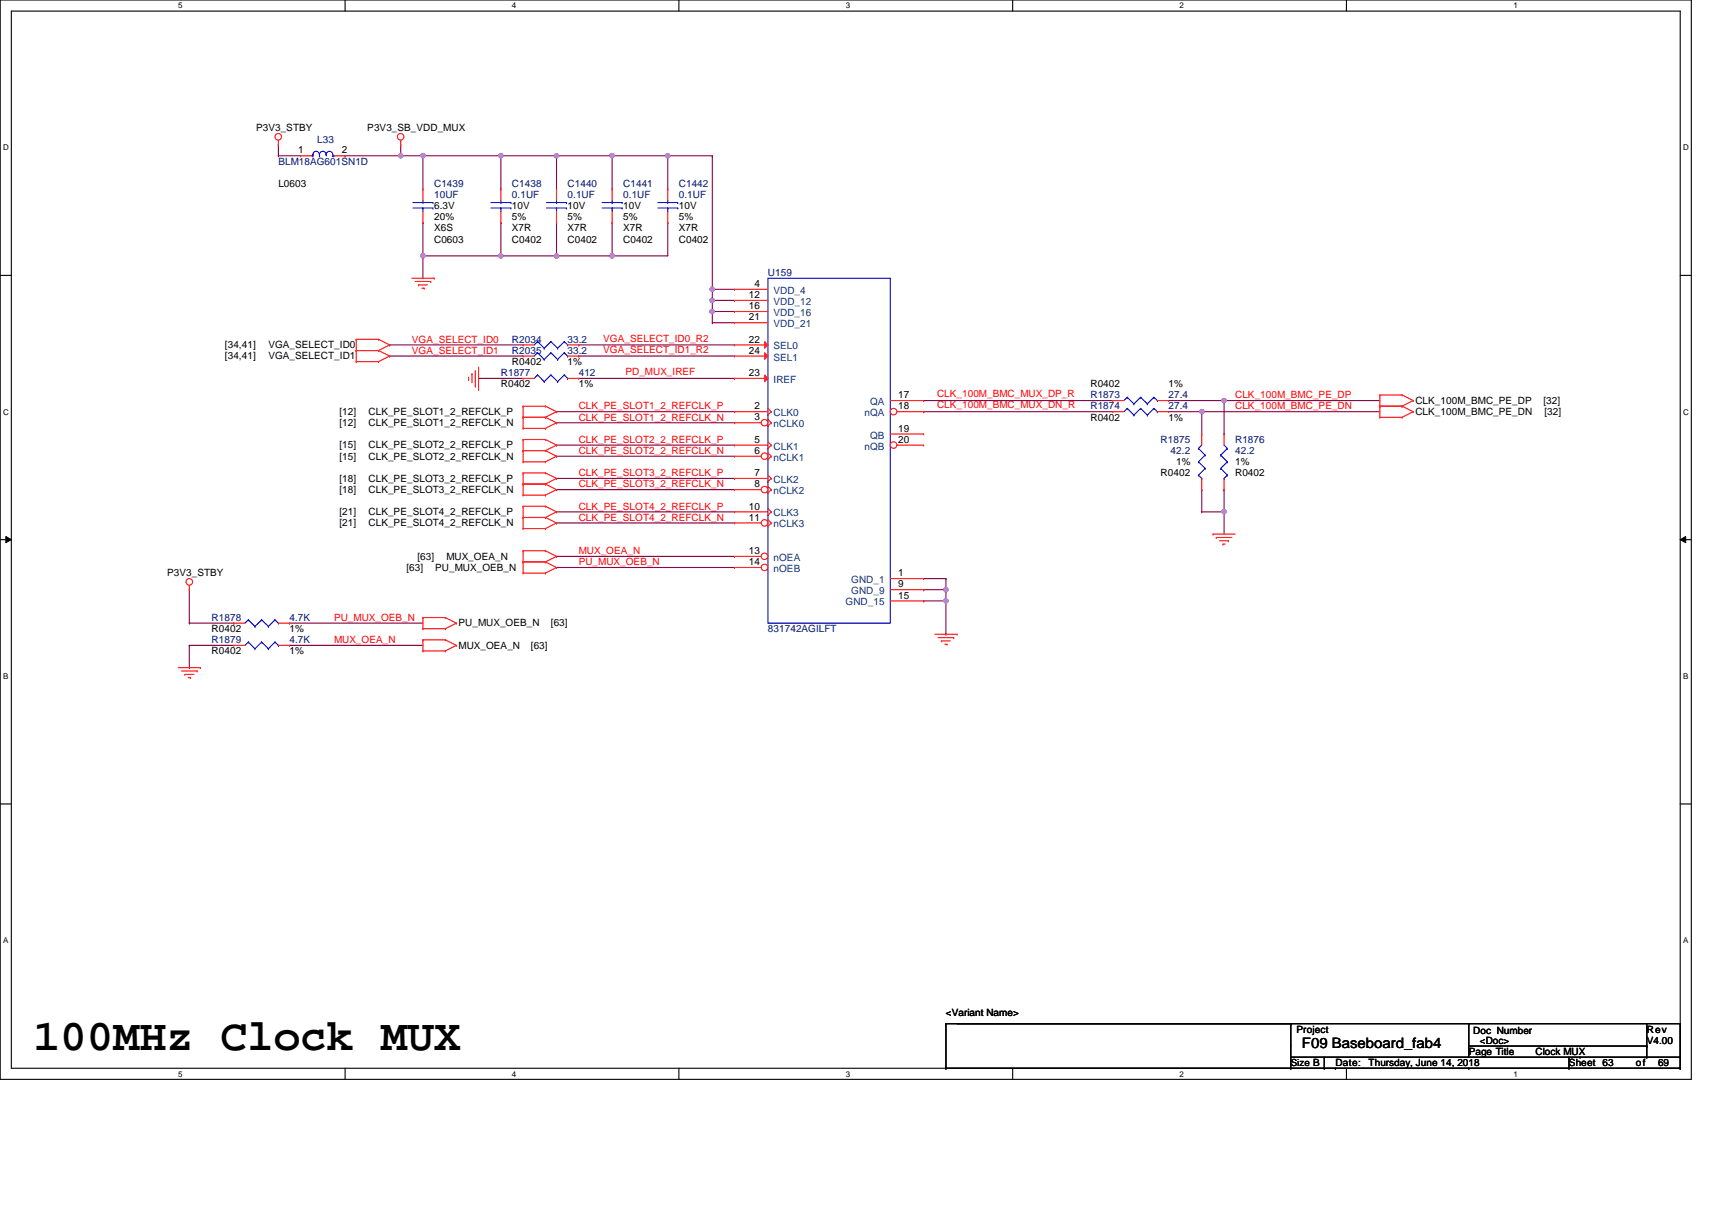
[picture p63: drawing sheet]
<svg xmlns="http://www.w3.org/2000/svg" width="297mm" height="210mm" viewBox="0 0 297 210" stroke-linecap="round" stroke-linejoin="round" font-family="sans-serif">
<defs><g id="words">
<text font-size="7.7" x="5.8" y="182.1">100MHz Clock MUX</text>
<text font-size="2.5" x="225.9" y="181.8">F09 Baseboard_fab4</text>
<g font-size="1.7">
<text x="44.4" y="22.8">P3V3_STBY</text>
<text x="63.7" y="22.8">P3V3_SB_VDD_MUX</text>
<text x="51.7" y="26.6">1</text>
<text x="59.3" y="26.6">2</text>
<text x="48.3" y="32.4">L0603</text>
<text x="75.3" y="38.2">20%</text>
<text x="75.3" y="36.3">6.3V</text>
<text x="75.3" y="40.2">X6S</text>
<text x="88.8" y="40.2">X7R</text>
<text x="88.8" y="36.3">10V</text>
<text x="88.8" y="38.2">5%</text>
<text x="98.5" y="40.2">X7R</text>
<text x="98.5" y="36.3">10V</text>
<text x="98.5" y="38.2">5%</text>
<text x="108.1" y="40.2">X7R</text>
<text x="108.1" y="36.3">10V</text>
<text x="108.1" y="38.2">5%</text>
<text x="117.8" y="40.2">X7R</text>
<text x="117.8" y="36.3">10V</text>
<text x="117.8" y="38.2">5%</text>
<text x="75.3" y="42.1">C0603</text>
<text x="88.8" y="42.1">C0402</text>
<text x="98.5" y="42.1">C0402</text>
<text x="108.1" y="42.1">C0402</text>
<text x="117.8" y="42.1">C0402</text>
<text x="129.9" y="51.7">12</text>
<text x="129.9" y="53.6">16</text>
<text x="130.9" y="49.8">4</text>
<text x="129.9" y="59.4">22</text>
<text x="129.9" y="55.6">21</text>
<text x="39" y="62.4">[34,41]</text>
<text x="39" y="60.4">[34,41]</text>
<text x="46.6" y="62.4">VGA_SELECT_ID1</text>
<text x="46.6" y="60.4">VGA_SELECT_ID0</text>
<text x="88.8" y="63.3">R0402</text>
<text x="98.5" y="63.3">1%</text>
<text x="129.9" y="61.4">24</text>
<text x="129.9" y="65.2">23</text>
<text x="86.9" y="67.2">R0402</text>
<text x="100.4" y="67.2">1%</text>
<text x="130.9" y="71">2</text>
<text x="155.8" y="69.1">17</text>
<text x="155.8" y="71">18</text>
<text x="189.2" y="67.2">R0402</text>
<text x="202.7" y="67.2">1%</text>
<text x="245.6" y="70.1">CLK_100M_BMC_PE_DP</text>
<text x="267.8" y="70.1">[32]</text>
<text x="58.9" y="72">[12]</text>
<text x="58.9" y="73.9">[12]</text>
<text x="58.9" y="77.8">[15]</text>
<text x="63.9" y="72">CLK_PE_SLOT1_2_REFCLK_P</text>
<text x="63.9" y="73.9">CLK_PE_SLOT1_2_REFCLK_N</text>
<text x="63.9" y="77.8">CLK_PE_SLOT2_2_REFCLK_P</text>
<text x="130.9" y="72.9">3</text>
<text x="130.9" y="76.8">5</text>
<text x="155.8" y="74.9">19</text>
<text x="155.8" y="76.8">20</text>
<text x="189.2" y="73">R0402</text>
<text x="202.7" y="73">1%</text>
<text x="245.6" y="72">CLK_100M_BMC_PE_DN</text>
<text x="268" y="72">[32]</text>
<text x="58.9" y="79.7">[15]</text>
<text x="58.9" y="83.6">[18]</text>
<text x="63.9" y="79.7">CLK_PE_SLOT2_2_REFCLK_N</text>
<text x="63.9" y="83.6">CLK_PE_SLOT3_2_REFCLK_P</text>
<text x="130.9" y="78.7">6</text>
<text x="130.9" y="82.6">7</text>
<text x="201.4" y="82.6">R0402</text>
<text x="204.1" y="80.7">1%</text>
<text x="214.3" y="82.6">R0402</text>
<text x="214.3" y="80.7">1%</text>
<text x="58.9" y="85.5">[18]</text>
<text x="58.9" y="89.4">[21]</text>
<text x="63.9" y="85.5">CLK_PE_SLOT3_2_REFCLK_N</text>
<text x="63.9" y="89.4">CLK_PE_SLOT4_2_REFCLK_P</text>
<text x="129.9" y="88.4">10</text>
<text x="130.9" y="84.5">8</text>
<text x="58.9" y="91.3">[21]</text>
<text x="63.9" y="91.3">CLK_PE_SLOT4_2_REFCLK_N</text>
<text x="129.9" y="90.3">11</text>
<text x="29" y="100">P3V3_STBY</text>
<text x="70.5" y="99">[63]</text>
<text x="72.4" y="97.1">[63]</text>
<text x="75.5" y="99">PU_MUX_OEB_N</text>
<text x="77.4" y="97.1">MUX_OEA_N</text>
<text x="129.9" y="96.1">13</text>
<text x="129.9" y="98">14</text>
<text x="155.8" y="100">1</text>
<text x="155.8" y="101.9">9</text>
<text x="155.8" y="103.8">15</text>
<text x="36.7" y="109.6">R0402</text>
<text x="36.7" y="113.5">R0402</text>
<text x="50.2" y="109.6">1%</text>
<text x="50.2" y="113.5">1%</text>
<text x="79.6" y="108.7">PU_MUX_OEB_N</text>
<text x="79.6" y="112.5">MUX_OEA_N</text>
<text x="92.1" y="112.5">[63]</text>
<text x="95.6" y="108.7">[63]</text>
<text x="164.1" y="176.2">&lt;Variant Name&gt;</text>
<text x="224.9" y="179.1">Project</text>
<text x="255.6" y="179.3">Doc Number</text>
<text x="285.7" y="179.1">Rev</text>
<text x="224" y="184.9">Size B</text>
<text x="231.7" y="184.9">Date:</text>
<text x="237.5" y="184.9">Thursday, June 14, 2018</text>
<text x="254.8" y="183">Page Title</text>
<text x="256.8" y="181.1">&lt;Doc&gt;</text>
<text x="266.4" y="183">Clock MUX</text>
<text x="272.2" y="184.9">Sheet 63</text>
<text x="283.8" y="184.9">of</text>
<text x="285.7" y="181.1">V4.00</text>
<text x="287.7" y="184.9">69</text>
</g>
<g font-size="1.7" fill="#000080">
<text x="48.3" y="28.6">BLM18AG601SN1D</text>
<text x="55.1" y="24.9">L33</text>
<text x="75.3" y="32.4">C1439</text>
<text x="75.3" y="34.4">10UF</text>
<text x="88.8" y="32.4">C1438</text>
<text x="88.8" y="34.4">0.1UF</text>
<text x="98.5" y="32.4">C1440</text>
<text x="98.5" y="34.4">0.1UF</text>
<text x="108.1" y="32.4">C1441</text>
<text x="108.1" y="34.4">0.1UF</text>
<text x="117.8" y="32.4">C1442</text>
<text x="117.8" y="34.4">0.1UF</text>
<text x="133.2" y="47.9">U159</text>
<text x="88.8" y="59.5">R2034</text>
<text x="98.5" y="59.5">33.2</text>
<text x="86.9" y="65.2">R1877</text>
<text x="88.8" y="61.4">R2035</text>
<text x="98.5" y="61.4">33.2</text>
<text x="100.4" y="65.2">412</text>
<text x="189.2" y="69.1">R1873</text>
<text x="189.2" y="71">R1874</text>
<text x="202.7" y="69.1">27.4</text>
<text x="202.7" y="71">27.4</text>
<text x="201.4" y="76.8">R1875</text>
<text x="214.3" y="76.8">R1876</text>
<text x="203.1" y="78.8">42.2</text>
<text x="214.3" y="78.8">42.2</text>
<text x="36.7" y="107.7">R1878</text>
<text x="50.2" y="107.7">4.7K</text>
<text x="36.7" y="111.6">R1879</text>
<text x="50.2" y="111.6">4.7K</text>
<text x="133.2" y="109.6">831742AGILFT</text>
</g>
<g font-size="1.7" fill="#004080">
<text x="134.2" y="51">VDD_4</text>
<text x="134.2" y="52.9">VDD_12</text>
<text x="134.2" y="54.8">VDD_16</text>
<text x="134.2" y="56.8">VDD_21</text>
<text x="134.2" y="60.6">SEL0</text>
<text x="134.2" y="62.5">SEL1</text>
<text x="134.2" y="66.4">IREF</text>
<text x="151" y="70.3">QA</text>
<text x="134.2" y="72.2">CLK0</text>
<text x="134.2" y="74.1">nCLK0</text>
<text x="134.2" y="78">CLK1</text>
<text x="150" y="72.2">nQA</text>
<text x="150" y="78">nQB</text>
<text x="151" y="76.1">QB</text>
<text x="134.2" y="79.9">nCLK1</text>
<text x="134.2" y="83.8">CLK2</text>
<text x="134.2" y="85.7">nCLK2</text>
<text x="134.2" y="89.6">CLK3</text>
<text x="134.2" y="91.5">nCLK3</text>
<text x="134.2" y="97.3">nOEA</text>
<text x="134.2" y="99.2">nOEB</text>
<text x="147.7" y="101.2">GND_1</text>
<text x="146.7" y="105">GND_15</text>
<text x="147.7" y="103.1">GND_9</text>
</g>
<g font-size="1.7" fill="#f00">
<text x="71.5" y="59.5">VGA_SELECT_ID0</text>
<text x="104.7" y="59.2">VGA_SELECT_ID0_R2</text>
<text x="71.5" y="61.4">VGA_SELECT_ID1</text>
<text x="104.7" y="61.2">VGA_SELECT_ID1_R2</text>
<text x="108.5" y="65">PD_MUX_IREF</text>
<text x="100.4" y="71">CLK_PE_SLOT1_2_REFCLK_P</text>
<text x="162.6" y="68.9">CLK_100M_BMC_MUX_DP_R</text>
<text x="162.6" y="70.8">CLK_100M_BMC_MUX_DN_R</text>
<text x="214.3" y="69.1">CLK_100M_BMC_PE_DP</text>
<text x="214.3" y="71">CLK_100M_BMC_PE_DN</text>
<text x="100.4" y="73">CLK_PE_SLOT1_2_REFCLK_N</text>
<text x="100.4" y="76.8">CLK_PE_SLOT2_2_REFCLK_P</text>
<text x="100.4" y="78.8">CLK_PE_SLOT2_2_REFCLK_N</text>
<text x="100.4" y="82.6">CLK_PE_SLOT3_2_REFCLK_P</text>
<text x="100.4" y="84.5">CLK_PE_SLOT3_2_REFCLK_N</text>
<text x="100.4" y="88.4">CLK_PE_SLOT4_2_REFCLK_P</text>
<text x="100.4" y="90.3">CLK_PE_SLOT4_2_REFCLK_N</text>
<text x="100.4" y="96.1">MUX_OEA_N</text>
<text x="100.4" y="98.1">PU_MUX_OEB_N</text>
<text x="58" y="107.7">PU_MUX_OEB_N</text>
<text x="58" y="111.6">MUX_OEA_N</text>
</g>
<g font-size="1.4">
<text x="30.9" y="1.5">5</text>
<text x="88.8" y="1.5">4</text>
<text x="146.7" y="1.5">3</text>
<text x="204.7" y="1.5">2</text>
<text x="262.6" y="1.5">1</text>
<text x=".5" y="26.1">D</text>
<text x="292" y="26.1">D</text>
<text x=".5" y="71.9">C</text>
<text x="292" y="71.9">C</text>
<text x=".5" y="117.8">B</text>
<text x="292" y="117.8">B</text>
<text x=".5" y="163.6">A</text>
<text x="292" y="163.6">A</text>
<text x="30.9" y="186.8">5</text>
<text x="88.8" y="186.8">4</text>
<text x="146.7" y="186.8">3</text>
<text x="204.7" y="186.8">2</text>
<text x="262.6" y="186.8">1</text>
</g>
</g></defs>
<path d="M0 0h293.5v187.2h-293.5zM2 1.9h289.5v183.4h-289.5z" fill="none" stroke="#000" stroke-width=".19"/>
<g fill="#fff">
<path d="M30.9 .2h.8v1.6h-.8z"/>
<path d="M30.9 185.5h.8v1.6h-.8z"/>
</g>
<path d="M59.9 0v1.9M59.9 185.3v1.9" fill="none" stroke="#000" stroke-width=".19"/>
<g fill="#fff">
<path d="M88.8 .2h.8v1.6h-.8z"/>
<path d="M88.8 185.5h.8v1.6h-.8z"/>
</g>
<path d="M117.8 0v1.9M117.8 185.3v1.9" fill="none" stroke="#000" stroke-width=".19"/>
<g fill="#fff">
<path d="M146.7 .2h.8v1.6h-.8z"/>
<path d="M146.7 185.5h.8v1.6h-.8z"/>
</g>
<path d="M175.7 0v1.9M175.7 185.3v1.9" fill="none" stroke="#000" stroke-width=".19"/>
<g fill="#fff">
<path d="M204.7 .2h.7v1.6h-.7z"/>
<path d="M204.7 185.5h.7v1.6h-.7z"/>
</g>
<path d="M233.6 0v1.9M233.6 185.3v1.9" fill="none" stroke="#000" stroke-width=".19"/>
<g fill="#fff">
<path d="M262.6 .2h.7v1.6h-.7z"/>
<path d="M262.6 185.5h.7v1.6h-.7z"/>
<path d="M.5 24.8h1v1.6h-1z"/>
<path d="M292 24.8h1v1.6h-1z"/>
<path d="M.5 70.7h1v1.5h-1z"/>
<path d="M292 70.7h1v1.5h-1z"/>
</g>
<path d="M0 47.8h2M291.5 47.8h2" fill="none" stroke="#000" stroke-width=".19"/>
<g fill="#fff">
<path d="M.5 116.5h.9v1.6h-.9z"/>
<path d="M292 116.5h.9v1.6h-.9z"/>
</g>
<path d="M0 93.6h2M291.5 93.6h2" fill="none" stroke="#000" stroke-width=".19"/>
<path d="M1 93.1l1 .5-1 .5zM291.5 93.6l1-.5v1z" fill="#000"/>
<path d="M1 93.1l1 .5-1 .5zM291.5 93.6l1-.5v1z" fill="none" stroke="#000" stroke-width=".17"/>
<g fill="#fff">
<path d="M.5 162.4h.9v1.5h-.9z"/>
<path d="M292 162.4h.9v1.5h-.9z"/>
</g>
<path d="M0 139.5h2M291.5 139.5h2" fill="none" stroke="#000" stroke-width=".19"/>
<g fill="none" stroke="#800040" stroke-width=".19">
<path d="M48.3 27h.1M48.3 25.1h.1M48.3 27h3.9M48.3 25.1v1.9M69.5 27h.1M69.5 27h3.9M73.4 27h.1M73.4 27v5.8M86.9 27h.1M86.9 27h9.7M86.9 27v5.8M96.6 27h.1"/>
<path d="M96.6 27v5.8M106.2 27h.1M106.2 27v5.8M115.9 27h.1M115.9 27h7.7M115.9 27v5.8M73.4 44.4h.1M73.4 44.4h13.5"/>
</g>
<circle cx="86.9" cy="44.4" r=".38" fill="#f0f"/>
<circle cx="86.9" cy="44.4" r=".38" fill="none" stroke="#f0f" stroke-width=".19"/>
<circle cx="73.4" cy="44.4" r=".38" fill="#f0f"/>
<circle cx="73.4" cy="44.4" r=".38" fill="none" stroke="#f0f" stroke-width=".19"/>
<path d="M73.4 38.6h.1M73.4 27h.1M73.4 38.6v5.8M73.4 27h13.5" fill="none" stroke="#800040" stroke-width=".19"/>
<circle cx="86.9" cy="27" r=".38" fill="#f0f"/>
<circle cx="86.9" cy="27" r=".38" fill="none" stroke="#f0f" stroke-width=".19"/>
<circle cx="73.4" cy="27" r=".38" fill="#f0f"/>
<circle cx="73.4" cy="27" r=".38" fill="none" stroke="#f0f" stroke-width=".19"/>
<path d="M106.2 38.6h.1M106.2 38.6v5.8M106.2 44.4h.1M106.2 44.4h9.7" fill="none" stroke="#800040" stroke-width=".19"/>
<circle cx="106.2" cy="44.4" r=".38" fill="#f0f"/>
<circle cx="106.2" cy="44.4" r=".38" fill="none" stroke="#f0f" stroke-width=".19"/>
<path d="M86.9 38.6h.1M86.9 38.6v5.8M96.6 38.6h.1M96.6 38.6v5.8M115.9 38.6h.1M115.9 38.6v5.8M73.4 44.4h.1M73.4 44.4v3.9M123.6 50.2h.1M123.6 54h.1M123.6 50.2h3.8M123.6 54v2" fill="none" stroke="#800040" stroke-width=".19"/>
<circle cx="123.6" cy="54" r=".38" fill="#f0f"/>
<circle cx="123.6" cy="54" r=".38" fill="none" stroke="#f0f" stroke-width=".19"/>
<path d="M123.6 52.1h.1M123.6 52.1h3.8" fill="none" stroke="#800040" stroke-width=".19"/>
<circle cx="123.6" cy="52.1" r=".38" fill="#f0f"/>
<circle cx="123.6" cy="52.1" r=".38" fill="none" stroke="#f0f" stroke-width=".19"/>
<path d="M123.6 27h.1M123.6 27v23.2M123.6 54h.1M123.6 56h.1M123.6 54h3.8M123.6 56h3.8" fill="none" stroke="#800040" stroke-width=".19"/>
<circle cx="123.6" cy="50.2" r=".38" fill="#f0f"/>
<circle cx="123.6" cy="50.2" r=".38" fill="none" stroke="#f0f" stroke-width=".19"/>
<path d="M86.9 44.4h.1M86.9 44.4h19.3M96.6 44.4h.1M123.6 50.2h.1M123.6 52.1h.1M123.6 50.2v3.8" fill="none" stroke="#800040" stroke-width=".19"/>
<circle cx="96.5" cy="44.4" r=".38" fill="#f0f"/>
<circle cx="96.5" cy="44.4" r=".38" fill="none" stroke="#f0f" stroke-width=".19"/>
<path d="M106.2 27h.1M106.2 27h9.7" fill="none" stroke="#800040" stroke-width=".19"/>
<circle cx="115.8" cy="27" r=".38" fill="#f0f"/>
<circle cx="115.8" cy="27" r=".38" fill="none" stroke="#f0f" stroke-width=".19"/>
<circle cx="106.2" cy="27" r=".38" fill="#f0f"/>
<circle cx="106.2" cy="27" r=".38" fill="none" stroke="#f0f" stroke-width=".19"/>
<path d="M96.6 27h.1M96.6 27h9.6" fill="none" stroke="#800040" stroke-width=".19"/>
<circle cx="96.5" cy="27" r=".38" fill="#f0f"/>
<circle cx="96.5" cy="27" r=".38" fill="none" stroke="#f0f" stroke-width=".19"/>
<path d="M164.1 102.3h.1M164.1 100.4v1.9" fill="none" stroke="#800040" stroke-width=".19"/>
<circle cx="164.1" cy="102.3" r=".38" fill="#f0f"/>
<circle cx="164.1" cy="102.3" r=".38" fill="none" stroke="#f0f" stroke-width=".19"/>
<path d="M160.2 100.4h3.9M164.1 100.4h.1M164.1 110h.1M164.1 104.2v5.8" fill="none" stroke="#800040" stroke-width=".19"/>
<circle cx="164.1" cy="104.2" r=".38" fill="#f0f"/>
<circle cx="164.1" cy="104.2" r=".38" fill="none" stroke="#f0f" stroke-width=".19"/>
<g fill="none" stroke="#800040" stroke-width=".19">
<path d="M160.2 69.5h.1M160.2 71.4h.1M160.2 69.5h32.9M160.2 71.4h32.9M202.7 69.5h9.7M202.7 71.4h36.7M208.5 71.4h.1M212.4 69.5h.1M160.2 104.2h.1M160.2 102.3h.1M160.2 104.2h3.9M160.2 102.3h3.9v1.9"/>
<path d="M164.1 104.2h.1"/>
</g>
<circle cx="208.5" cy="71.4" r=".38" fill="#f0f"/>
<circle cx="208.5" cy="71.4" r=".38" fill="none" stroke="#f0f" stroke-width=".19"/>
<path d="M208.5 71.4h.1M208.5 71.4v3.9M212.4 69.5h.1M212.4 69.5v5.8M212.4 69.5h27M208.5 84.9h.1M208.5 84.9v3.9M212.4 88.8h.1M212.4 88.8v3.8" fill="none" stroke="#800040" stroke-width=".19"/>
<circle cx="212.4" cy="69.5" r=".38" fill="#f0f"/>
<circle cx="212.4" cy="69.5" r=".38" fill="none" stroke="#f0f" stroke-width=".19"/>
<path d="M208.5 88.8h.1M212.4 84.9h.1M212.4 84.9v3.9h-3.9" fill="none" stroke="#800040" stroke-width=".19"/>
<circle cx="212.4" cy="88.8" r=".38" fill="#f0f"/>
<circle cx="212.4" cy="88.8" r=".38" fill="none" stroke="#f0f" stroke-width=".19"/>
<g fill="none" stroke="#800040" stroke-width=".19">
<path d="M59.9 27h.1M59.9 27h9.6M69.5 27h.1M69.5 25.1v1.9M96.6 71.4h.1M96.6 73.3h.1M96.6 77.2h.1M96.6 79.1h.1M96.6 71.4h30.8M96.6 73.3h30.8M96.6 77.2h30.8M96.6 79.1h30.8"/>
<path d="M96.6 84.9h.1M96.6 83h.1M96.6 90.7h.1M96.6 88.8h.1M96.6 84.9h30.8M96.6 83h30.8M96.6 90.7h30.8M96.6 88.8h30.8"/>
</g>
<circle cx="69.5" cy="27" r=".38" fill="#f0f"/>
<circle cx="69.5" cy="27" r=".38" fill="none" stroke="#f0f" stroke-width=".19"/>
<g fill="none" stroke="#800040" stroke-width=".19">
<path d="M67.6 59.8h.1M67.6 59.8h23.2M100.4 59.8h.1M100.4 59.8h27M67.6 61.8h.1M67.6 61.8h23.2M83 65.6h.1M83 65.6h7.8M100.4 61.8h.1M100.4 65.6h27M100.4 61.8h27M127.4 65.6h.1"/>
<path d="M96.6 96.5h.1M96.6 98.4h.1M96.6 96.5h30.8M96.6 98.4h30.8M32.8 108.1h.1M32.8 115.8h.1M32.8 112h.1M32.8 108.1h7.8M32.8 102.3v5.8M32.8 112v3.8M32.8 112h7.8M40.6 108.1h.1"/>
<path d="M50.2 108.1h.1M50.2 112h.1M50.2 108.1h23.2M50.2 112h23.2"/>
</g>
<g fill="none" stroke="#f00" stroke-width=".19">
<path d="M48.3 25.1h.1M48.3 24.3v.8M52.2 27h.1M52.2 27h1.9M58 27h1.9M59.9 27h.1M69.5 25.1h.1M69.5 24.3v.8M96.6 32.8h.1M96.6 38.6h.1M96.6 32.8v1.9M96.6 36.7v1.9"/>
<path d="M106.2 32.8h.1M106.2 38.6h.1M106.2 32.8v1.9M106.2 36.7v1.9M115.9 32.8h.1M115.9 38.6h.1M115.9 32.8v1.9M115.9 36.7v1.9M61.8 58.9h.1M61.8 58.9v3.8M61.8 58.9h3.9M65.7 58.9h.1"/>
<path d="M65.7 58.9l1.9 .9M67.6 59.8h.1M67.6 59.8l-1.9 1M71.5 48.3h3.8M72 48.8h2.7M72.6 49.4h.1M72.6 49.4h1.6M73.2 50h.4M73.6 50h.1M74.7 48.8h.1M75.3 48.3h.1M90.8 59.8h.1"/>
<path d="M90.8 59.8h1.9M98.5 59.8h1.9M100.4 59.8h.1M127.4 50.2h.1M127.4 50.2h5.8M61.8 62.7h.1M61.8 60.8h.1M61.8 60.8h3.9M61.8 62.7h3.9M65.7 60.8h.1M65.7 62.7h.1M65.7 60.8l1.9 1"/>
<path d="M67.6 61.8h.1M67.6 61.8l-1.9 .9M81.3 65.8h.1M81.3 65.4v.4M81.9 64.9h.1M81.9 64.9v1.5M82.5 67h.1M82.5 64.3v2.7M83 67.6h.1M83 63.7v3.9M90.8 70.5h.1M90.8 72.4h.1"/>
<path d="M90.8 74.3h.1M90.8 76.2h.1M90.8 78.2h.1M90.8 65.6h.1M90.8 61.8h.1M90.8 70.5h3.8M90.8 72.4h3.8M90.8 70.5v3.8M90.8 76.2v3.9M90.8 74.3h3.8M90.8 76.2h3.8M90.8 78.2h3.8"/>
<path d="M90.8 65.6h1.9M90.8 61.8h1.9M94.6 70.5h.1M94.6 72.4h.1M94.6 74.3h.1M94.6 76.2h.1M94.6 78.2h.1M94.6 70.5l2 .9M94.6 72.4l2 .9M94.6 76.2l2 1M94.6 78.2l2 .9M96.6 71.4h.1"/>
<path d="M96.6 73.3h.1M96.6 77.2h.1M96.6 79.1h.1M96.6 71.4l-2 1M96.6 73.3l-2 1M96.6 77.2l-2 1M96.6 79.1l-2 1M98.5 65.6h1.9M98.5 61.8h1.9M100.4 65.6h.1M100.4 61.8h.1M193.1 69.5h.1"/>
<path d="M193.1 71.4h.1M193.1 69.5h1.9M193.1 71.4h1.9M200.8 69.5h1.9M200.8 71.4h1.9M202.7 69.5h.1M202.7 71.4h.1M208.5 75.3h.1M208.5 75.3v1.9M212.4 75.3h.1M212.4 75.3v1.9M239.4 70.5h.1"/>
<path d="M239.4 68.5h.1M239.4 72.4h.1M239.4 68.5h3.9M239.4 70.5h3.9M239.4 68.5v3.9M239.4 72.4h3.9M243.3 68.5h.1M243.3 70.5h.1M243.3 72.4h.1M243.3 68.5l1.9 1M243.3 70.5l1.9 .9M245.2 69.5h.1"/>
<path d="M245.2 71.4h.1M245.2 69.5l-1.9 1M245.2 71.4l-1.9 1M90.8 80.1h.1M90.8 82h.1M90.8 84h.1M90.8 85.9h.1M90.8 89.8h.1M90.8 91.7h.1M90.8 87.8h.1M90.8 95.5h.1M90.8 97.5h.1"/>
<path d="M90.8 99.4h.1M90.8 82v3.9M90.8 87.8v3.9M90.8 95.5v3.9M90.8 80.1h3.8M90.8 82h3.8M90.8 84h3.8M90.8 85.9h3.8M90.8 89.8h3.8M90.8 91.7h3.8M90.8 87.8h3.8M90.8 95.5h3.8"/>
<path d="M90.8 97.5h3.8M90.8 99.4h3.8M94.6 80.1h.1M94.6 82h.1M94.6 84h.1M94.6 85.9h.1M94.6 89.8h.1M94.6 91.7h.1M94.6 87.8h.1M94.6 95.5h.1M94.6 97.5h.1M94.6 99.4h.1"/>
<path d="M94.6 82l2 1M94.6 84l2 .9M94.6 89.8l2 .9M94.6 87.8l2 1M94.6 95.5l2 1M94.6 97.5l2 .9M96.6 83h.1M96.6 84.9h.1M96.6 90.7h.1M96.6 88.8h.1M96.6 96.5h.1M96.6 98.4h.1"/>
<path d="M96.6 83l-2 1M96.6 84.9l-2 1M96.6 90.7l-2 1M96.6 88.8l-2 1M96.6 96.5l-2 1M96.6 98.4l-2 1M208.5 84.9h.1M208.5 83v1.9M210.5 92.6h.1M210.5 92.6h3.8M211 93.2h.1M211 93.2h2.7"/>
<path d="M211.6 93.8h1.5M212.2 94.4h.1M212.2 94.4h.4M212.4 84.9h.1M212.4 83v1.9M213.1 93.8h.1M30.9 115.8h3.9M31.5 116.4h2.7M32.1 117h.1M32.1 117h1.5M32.7 117.6h.3M32.8 102.3h.1"/>
<path d="M32.8 101.5v.8M33 117.6h.1M34.2 116.4h.1M34.8 115.8h.1M40.6 108.1h.1M40.6 112h.1M40.6 108.1h1.9M40.6 112h1.9M48.3 108.1h1.9M48.3 112h1.9M50.2 108.1h.1M50.2 112h.1"/>
<path d="M73.4 109.1h.1M73.4 107.1h.1M73.4 112.9h.1M73.4 111h.1M73.4 107.1h3.9M73.4 109.1h3.9M73.4 107.1v2M73.4 111v1.9M73.4 111h3.9M73.4 112.9h3.9M77.3 107.1h.1M77.3 109.1h.1"/>
<path d="M77.3 111h.1M77.3 112.9h.1M77.3 107.1l1.9 1M77.3 111l1.9 1M79.2 108.1h.1M79.2 112h.1M79.2 108.1l-1.9 1M79.2 112l-1.9 .9M154.5 100.4h5.7M160.2 100.4h.1M162.2 110h3.8M162.8 110.6h2.7"/>
<path d="M163.3 111.2h.1M163.3 111.2h1.6M163.9 111.8h.4M164.3 111.8h.1M165.5 110.6h.1M166 110h.1"/>
<circle cx="48.3" cy="23.7" r=".57"/>
<circle cx="69.5" cy="23.7" r=".57"/>
<circle cx="32.8" cy="100.9" r=".57"/>
</g>
<g fill="none" stroke="#000" stroke-width=".19">
<path d="M164.1 177.6h.1M164.1 177.6h127.4M164.1 177.6v7.7M224 177.6h.1M224 177.6v7.7M254.8 177.6h.1M254.8 177.6v5.8M285.7 177.6v5.8M291.5 177.6h.1M291.5 177.6v7.7M164.1 185.3h.1M164.1 185.3h127.4"/>
<path d="M224 185.3h.1M224 183.4h67.5M229.8 185.3h.1M229.8 183.4v1.9M231.7 185.3h.1M254.8 185.3h.1M254.8 181.5h30.9M272.2 185.3h.1M272.2 183.4v1.9M274.1 183.4h.1M285.7 181.5h.1M285.7 183.4h.1"/>
<path d="M291.5 185.3h.1M291.5 183.4h.1"/>
</g>
<g fill="none" stroke="#00f" stroke-width=".19">
<path d="M54.1 27h.2M54.3 27h.1M54.3 26.8h.1M54.3 26.8a.56 .56 0 0 1 .6-.6 .56 .56 0 0 1 .5 .6M54.3 26.8v.2M55.4 27h.1M56.6 26.8a.59 .59 0 0 0-.7-.5 .59 .59 0 0 0-.5 .7M56.6 26.8h.1M56.6 26.8a.57 .57 0 0 1 .6-.6 .57 .57 0 0 1 .5 .6M56.6 26.8v.2M57.8 27h.1M57.8 27h.2"/>
<path d="M57.8 26.8v.2M58 27h.1M94.8 36.1h3.5M94.8 35.1h3.5M96.6 35.1h.1M96.6 36.1h.1M96.6 34.7v.4M96.6 36.1v.6M98.3 36.1h.1M98.3 35.1h.1M104.5 36.1h3.4M104.5 35.1h3.4"/>
<path d="M106.2 35.1h.1M106.2 36.1h.1M106.2 34.7v.4M106.2 36.1v.6M107.9 36.1h.1M107.9 35.1h.1M114.1 36.1h3.5M114.1 35.1h3.5M115.9 35.1h.1M115.9 36.1h.1M115.9 34.7v.4M115.9 36.1v.6"/>
<path d="M117.6 36.1h.1M117.6 35.1h.1M93.3 59.3h.1M93.3 59.3l-.6 .5M93.3 59.3l1.1 1.1M95.6 59.3h.1M95.6 59.3l-1.2 1.1M95.6 59.3l1.1 1.1M97.9 59.3h.1M97.9 59.3l-1.2 1.1M97.9 59.3l.6 .5M98.5 59.8h.1"/>
<path d="M133.2 48.3h21.3v59.8h-21.3zM93.3 65h.1M93.3 61.2h.1M93.3 65l-.6 .6M93.3 65l1.1 1.2M93.3 61.2l-.6 .6M93.3 61.2l1.1 1.2M94.4 66.2h.1M94.4 60.4h.1M94.4 62.4h.1M95.6 65h.1M95.6 61.2h.1"/>
<path d="M95.6 65l-1.2 1.2M95.6 65l1.1 1.2M95.6 61.2l-1.2 1.2M95.6 61.2l1.1 1.2M96.7 66.2h.1M96.7 60.4h.1M96.7 62.4h.1M97.9 65h.1M97.9 61.2h.1M97.9 65l-1.2 1.2M97.9 65l.6 .6M97.9 61.2l-1.2 1.2"/>
<path d="M97.9 61.2l.6 .6M98.5 65.6h.1M98.5 61.8h.1M195.6 68.9h.1M195.6 70.8h.1M195.6 68.9l-.6 .6M195.6 68.9l1.1 1.2M195.6 70.8l-.6 .6M195.6 70.8l1.1 1.2M196.7 70.1h.1M196.7 72h.1M197.9 68.9h.1"/>
<path d="M197.9 70.8h.1M197.9 68.9l-1.2 1.2M197.9 68.9l1.2 1.2M197.9 70.8l-1.2 1.2M197.9 70.8l1.2 1.2M199.1 70.1h.1M199.1 72h.1M200.2 68.9h.1M200.2 70.8h.1M200.2 68.9l-1.1 1.2M200.2 68.9l.6 .6M200.2 70.8l-1.1 1.2"/>
<path d="M200.2 70.8l.6 .6M200.8 69.5h.1M200.8 71.4h.1M207.9 77.8h.1M207.9 77.8l1.2 1.2M208.5 77.2l-.6 .6M209.1 79h.1M209.1 79l-1.2 1.1M211.8 79h.1M211.8 79l1.2 1.1M212.4 77.2l.6 .6M213 77.8h.1"/>
<path d="M213 77.8l-1.2 1.2M207.9 80.1h.1M207.9 82.4h.1M207.9 80.1l1.2 1.2M207.9 82.4l.6 .6M208.5 83h.1M209.1 81.3h.1M209.1 81.3l-1.2 1.1M211.8 81.3h.1M211.8 81.3l1.2 1.1M212.4 83h.1M213 80.1h.1"/>
<path d="M213 82.4h.1M213 80.1l-1.2 1.2M213 82.4l-.6 .6M43.1 107.5h.1M43.1 111.4h.1M43.1 107.5l-.6 .6M43.1 107.5l1.1 1.2M43.1 111.4l-.6 .6M43.1 111.4l1.1 1.1M44.2 108.7h.1M44.2 112.5h.1M45.4 107.5h.1"/>
<path d="M45.4 111.4h.1M45.4 107.5l-1.2 1.2M45.4 107.5l1.2 1.2M45.4 111.4l-1.2 1.1M45.4 111.4l1.2 1.1M46.6 108.7h.1M46.6 112.5h.1M47.7 107.5h.1M47.7 111.4h.1M47.7 107.5l-1.1 1.2M47.7 107.5l.6 .6M47.7 111.4l-1.1 1.1"/>
<path d="M47.7 111.4l.6 .6M48.3 108.1h.1M48.3 112h.1"/>
</g>
<path d="M132.7 59.3l.5 .5-.5 .6z" fill="#f00"/>
<path d="M127.4 59.8h.1M127.4 59.8h5.8M132.7 59.3l.5 .5-.5 .6z" fill="none" stroke="#f00" stroke-width=".19"/>
<path d="M132.7 61.2l.5 .6-.5 .5z" fill="#f00"/>
<path d="M127.4 61.8h.1M127.4 61.8h5.8M132.7 61.2l.5 .6-.5 .5z" fill="none" stroke="#f00" stroke-width=".19"/>
<path d="M132.7 65.1l.5 .5-.5 .6z" fill="#f00"/>
<g fill="none" stroke="#f00" stroke-width=".19">
<path d="M127.4 52.1h.1M127.4 54h.1M127.4 56h.1M127.4 52.1h5.8M127.4 54h5.8M127.4 56h5.8M127.4 65.6h.1M127.4 71.4h.1M127.4 65.6h5.8M127.4 71.4h5.8M132.7 65.1l.5 .5-.5 .6zM133.2 72h.1"/>
<path d="M133.2 73.9h.1M133.2 70.8l.6 .6M133.2 72.8l.6 .5M133.8 71.4h.1M133.8 73.3h.1M133.8 71.4l-.6 .6M133.8 73.3l-.6 .6M154.5 102.3h5.7M154.5 104.2h5.7M160.2 102.3h.1M160.2 104.2h.1"/>
</g>
<circle cx="132.7" cy="73.3" r=".57" fill="#fff"/>
<g fill="none" stroke="#f00" stroke-width=".19">
<path d="M127.4 73.3h.1M127.4 77.2h.1M127.4 73.3h4.7M127.4 77.2h5.8M133.2 77.8h.1M133.2 79.7h.1M133.2 76.6l.6 .6M133.2 78.6l.6 .5M133.8 77.2h.1M133.8 79.1h.1M133.8 77.2l-.6 .6M133.8 79.1l-.6 .6"/>
<circle cx="132.7" cy="73.3" r=".57"/>
</g>
<circle cx="132.7" cy="79.1" r=".57" fill="#fff"/>
<g fill="none" stroke="#f00" stroke-width=".19">
<path d="M127.4 79.1h.1M127.4 79.1h4.7M127.4 83h.1M127.4 83h5.8M133.2 83.6h.1M133.2 85.5h.1M133.2 82.4l.6 .6M133.2 84.4l.6 .5M133.8 83h.1M133.8 84.9h.1M133.8 83l-.6 .6M133.8 84.9l-.6 .6"/>
<circle cx="132.7" cy="79.1" r=".57"/>
</g>
<circle cx="132.7" cy="84.9" r=".57" fill="#fff"/>
<g fill="none" stroke="#f00" stroke-width=".19">
<path d="M127.4 84.9h.1M127.4 88.8h.1M127.4 84.9h4.7M127.4 88.8h5.8M133.2 89.4h.1M133.2 91.3h.1M133.2 88.2l.6 .6M133.2 90.1l.6 .6M133.8 88.8h.1M133.8 90.7h.1M133.8 88.8l-.6 .6M133.8 90.7l-.6 .6"/>
<circle cx="132.7" cy="84.9" r=".57"/>
</g>
<circle cx="132.7" cy="90.7" r=".57" fill="#fff"/>
<g fill="none" stroke="#f00" stroke-width=".19">
<path d="M127.4 90.7h.1M127.4 90.7h4.7"/>
<circle cx="132.7" cy="90.7" r=".57"/>
</g>
<circle cx="132.7" cy="96.5" r=".57" fill="#fff"/>
<g fill="none" stroke="#f00" stroke-width=".19">
<path d="M127.4 96.5h.1M127.4 96.5h4.7"/>
<circle cx="132.7" cy="96.5" r=".57"/>
</g>
<circle cx="132.7" cy="98.4" r=".57" fill="#fff"/>
<g fill="none" stroke="#f00" stroke-width=".19">
<path d="M154.5 69.5h5.7M160.2 69.5h.1M127.4 98.4h.1M127.4 98.4h4.7"/>
<circle cx="132.7" cy="98.4" r=".57"/>
</g>
<circle cx="155" cy="71.4" r=".57" fill="#fff"/>
<g fill="none" stroke="#f00" stroke-width=".19">
<path d="M154.5 75.3h5.7M155.6 71.4h4.6M160.2 71.4h.1M160.2 75.3h.1"/>
<circle cx="155" cy="71.4" r=".57"/>
</g>
<circle cx="155" cy="77.2" r=".57" fill="#fff"/>
<g fill="none" stroke="#f00" stroke-width=".19">
<path d="M73.4 32.8h.1M73.4 38.6h.1M73.4 32.8v1.9M73.4 36.7v1.9M86.9 32.8h.1M86.9 38.6h.1M86.9 32.8v1.9M86.9 36.7v1.9M155.6 77.2h4.6M160.2 77.2h.1"/>
<circle cx="155" cy="77.2" r=".57"/>
</g>
<g fill="none" stroke="#00f" stroke-width=".19">
<path d="M71.6 36.1h3.5M71.6 35.1h3.5M73.4 35.1h.1M73.4 36.1h.1M73.4 34.7v.4M73.4 36.1v.6M75.1 36.1h.1M75.1 35.1h.1M85.2 36.1h3.4M85.2 35.1h3.4M86.9 35.1h.1M86.9 36.1h.1"/>
<path d="M86.9 34.7v.4M86.9 36.1v.6M88.6 36.1h.1M88.6 35.1h.1"/>
</g>
<circle cx="86.9" cy="44.4" r=".38" fill="#f0f"/>
<circle cx="86.9" cy="44.4" r=".38" fill="none" stroke="#f0f" stroke-width=".19"/>
<circle cx="73.4" cy="44.4" r=".38" fill="#f0f"/>
<circle cx="73.4" cy="44.4" r=".38" fill="none" stroke="#f0f" stroke-width=".19"/>
<circle cx="86.9" cy="27" r=".38" fill="#f0f"/>
<circle cx="86.9" cy="27" r=".38" fill="none" stroke="#f0f" stroke-width=".19"/>
<circle cx="73.4" cy="27" r=".38" fill="#f0f"/>
<circle cx="73.4" cy="27" r=".38" fill="none" stroke="#f0f" stroke-width=".19"/>
<circle cx="106.2" cy="44.4" r=".38" fill="#f0f"/>
<circle cx="106.2" cy="44.4" r=".38" fill="none" stroke="#f0f" stroke-width=".19"/>
<circle cx="123.6" cy="54" r=".38" fill="#f0f"/>
<circle cx="123.6" cy="54" r=".38" fill="none" stroke="#f0f" stroke-width=".19"/>
<circle cx="123.6" cy="52.1" r=".38" fill="#f0f"/>
<circle cx="123.6" cy="52.1" r=".38" fill="none" stroke="#f0f" stroke-width=".19"/>
<circle cx="123.6" cy="50.2" r=".38" fill="#f0f"/>
<circle cx="123.6" cy="50.2" r=".38" fill="none" stroke="#f0f" stroke-width=".19"/>
<circle cx="96.5" cy="44.4" r=".38" fill="#f0f"/>
<circle cx="96.5" cy="44.4" r=".38" fill="none" stroke="#f0f" stroke-width=".19"/>
<circle cx="115.8" cy="27" r=".38" fill="#f0f"/>
<circle cx="115.8" cy="27" r=".38" fill="none" stroke="#f0f" stroke-width=".19"/>
<circle cx="106.2" cy="27" r=".38" fill="#f0f"/>
<circle cx="106.2" cy="27" r=".38" fill="none" stroke="#f0f" stroke-width=".19"/>
<circle cx="96.5" cy="27" r=".38" fill="#f0f"/>
<circle cx="96.5" cy="27" r=".38" fill="none" stroke="#f0f" stroke-width=".19"/>
<circle cx="164.1" cy="102.3" r=".38" fill="#f0f"/>
<circle cx="164.1" cy="102.3" r=".38" fill="none" stroke="#f0f" stroke-width=".19"/>
<circle cx="164.1" cy="104.2" r=".38" fill="#f0f"/>
<circle cx="164.1" cy="104.2" r=".38" fill="none" stroke="#f0f" stroke-width=".19"/>
<circle cx="208.5" cy="71.4" r=".38" fill="#f0f"/>
<circle cx="208.5" cy="71.4" r=".38" fill="none" stroke="#f0f" stroke-width=".19"/>
<circle cx="212.4" cy="69.5" r=".38" fill="#f0f"/>
<circle cx="212.4" cy="69.5" r=".38" fill="none" stroke="#f0f" stroke-width=".19"/>
<circle cx="212.4" cy="88.8" r=".38" fill="#f0f"/>
<circle cx="212.4" cy="88.8" r=".38" fill="none" stroke="#f0f" stroke-width=".19"/>
<circle cx="69.5" cy="27" r=".38" fill="#f0f"/>
<circle cx="69.5" cy="27" r=".38" fill="none" stroke="#f0f" stroke-width=".19"/>
<use href="#words"/>
</svg>
